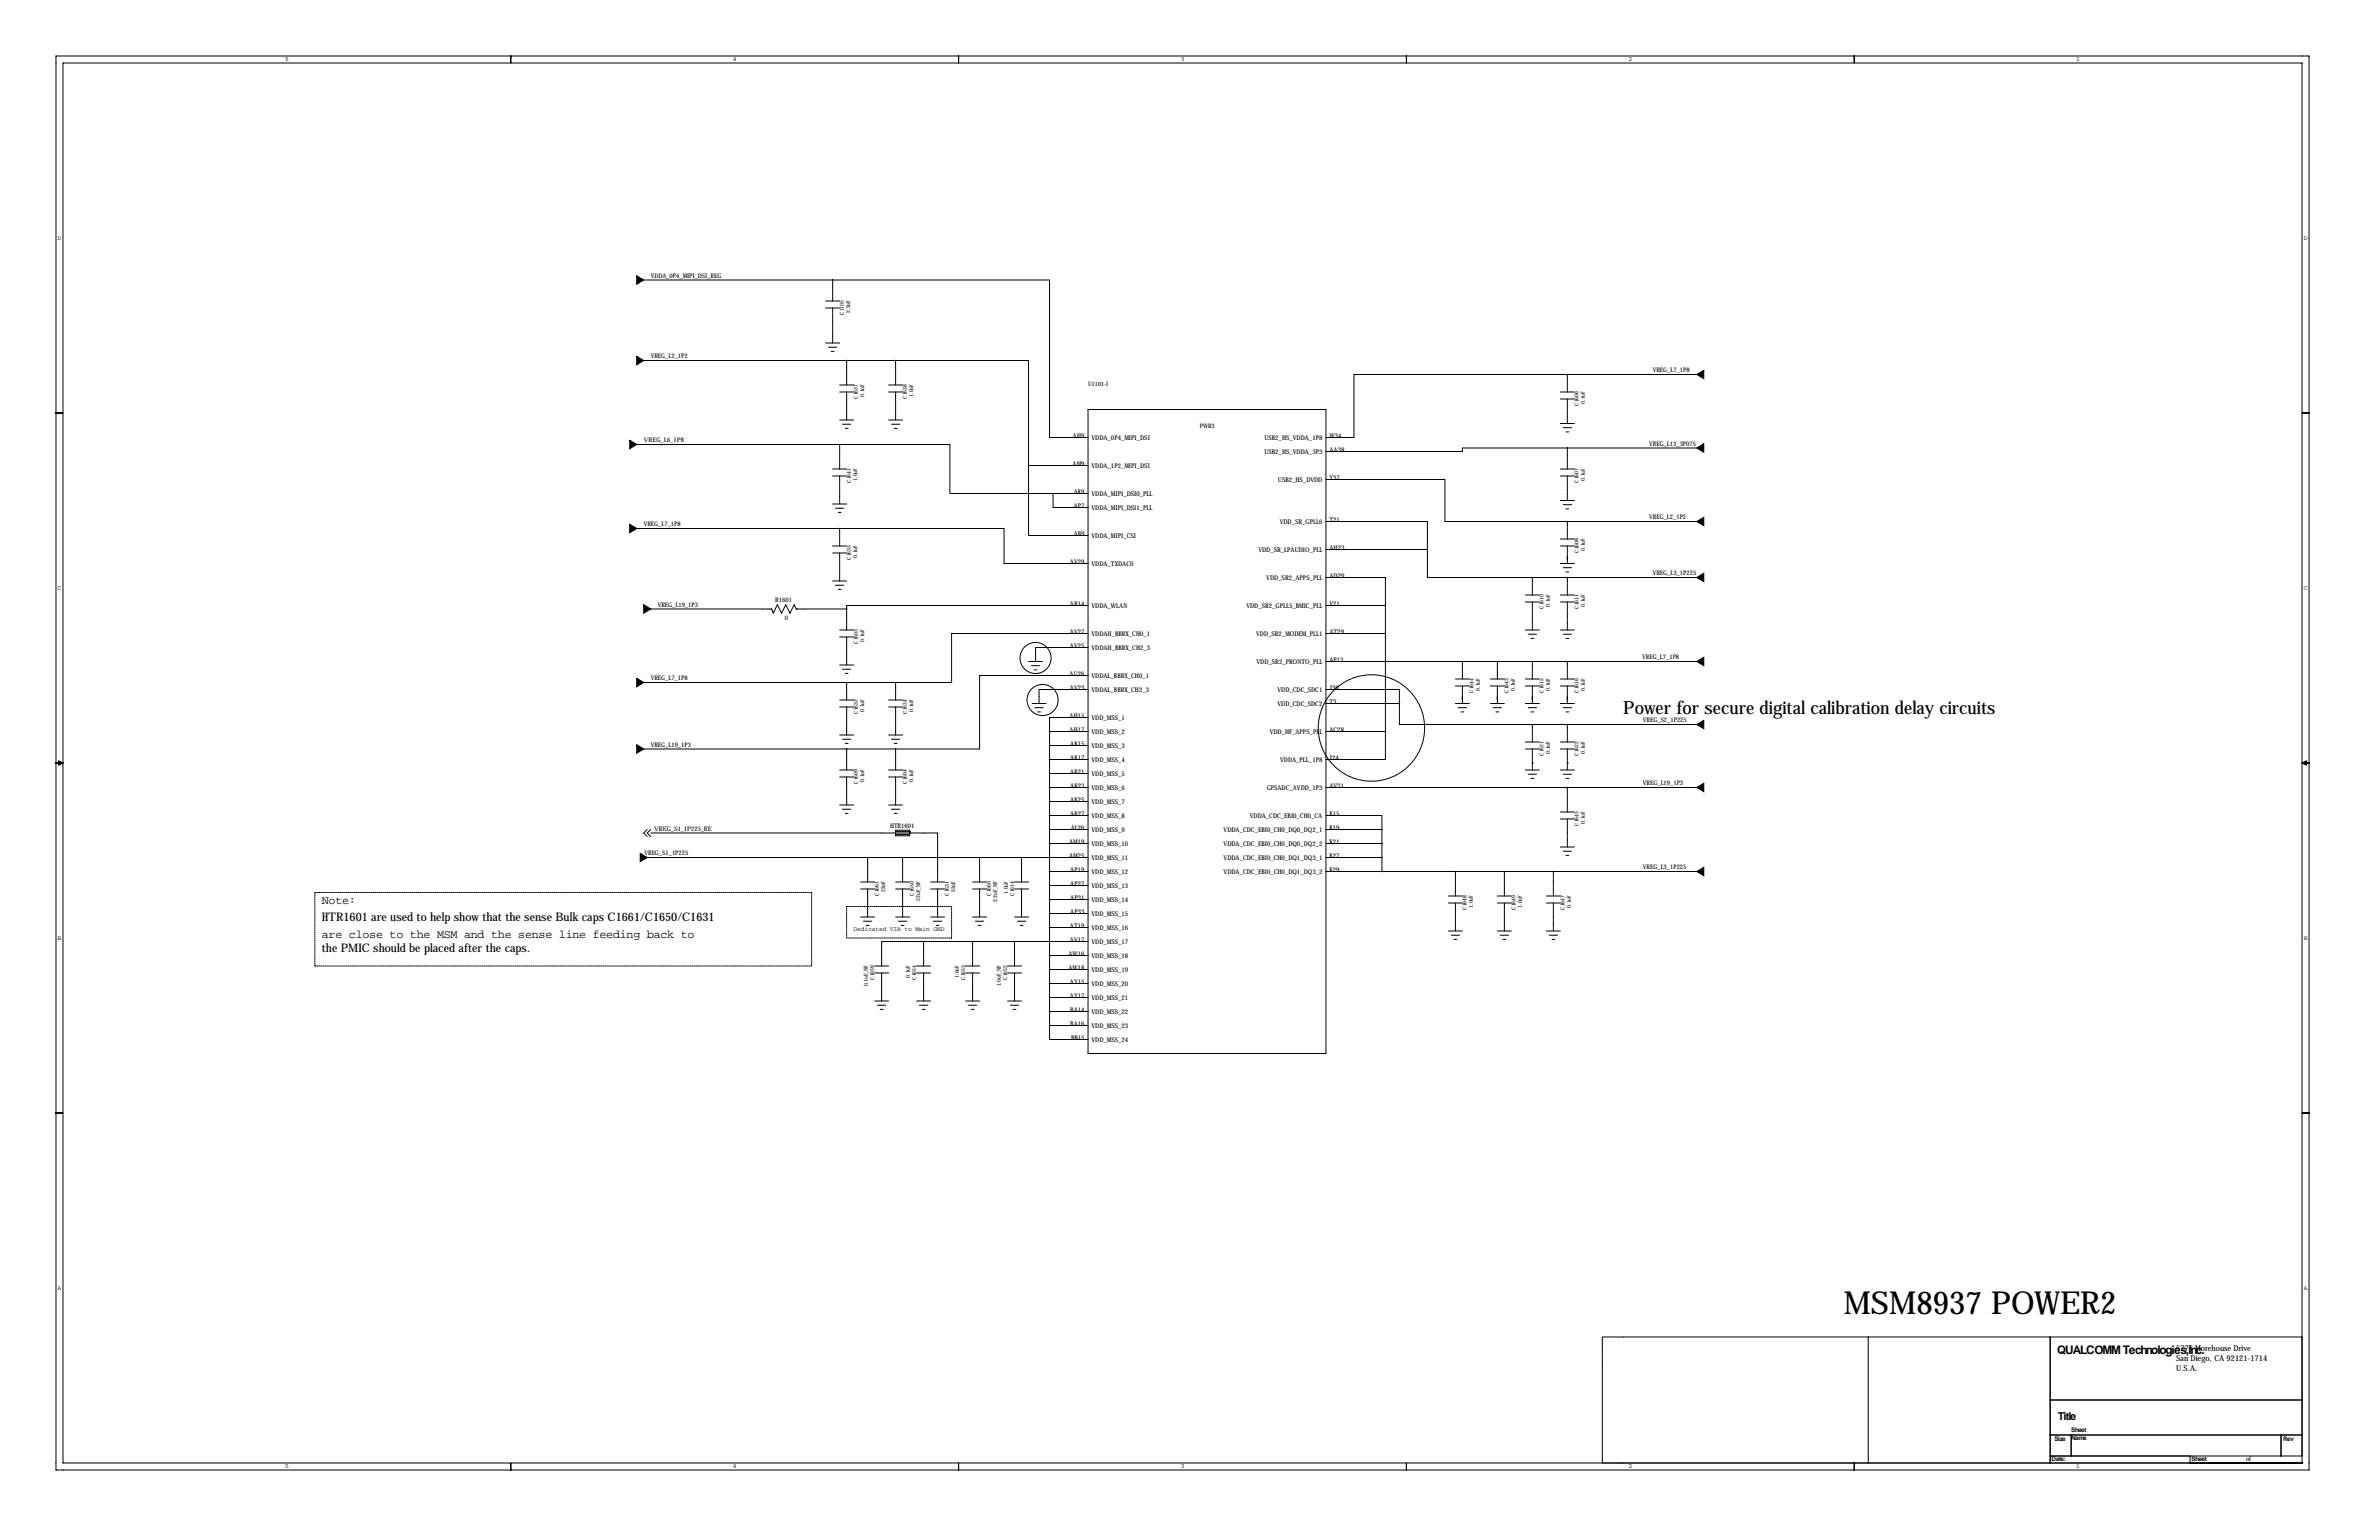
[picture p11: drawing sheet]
<svg xmlns="http://www.w3.org/2000/svg" width="864mm" height="559mm" viewBox="0 0 864 559" stroke-linecap="round" stroke-linejoin="round" font-family="sans-serif">
<defs><g id="words">
<text font-size="11.5" x="669.3" y="476.8">MSM8937 POWER2</text>
<text font-size="6.6" x="589.3" y="259.1">Power for secure digital calibration delay circuits</text>
<g font-size="4.3">
<text x="116.8" y="328.2">Note:</text>
<text x="116.8" y="334">HTR1601 are used to help show that the sense Bulk caps C1661/C1650/C1631</text>
<text x="116.8" y="340.4">are close to the MSM and the sense line feeding back to</text>
<text x="116.8" y="345.4">the PMIC should be placed after the caps.</text>
<text x="746.8" y="491.2">QUALCOMM Technologies,Inc.</text>
</g>
<text font-size="4" x="747" y="515.1">Title</text>
<g font-size="3">
<text x="789.9" y="490.1">5775 Morehouse Drive</text>
<text x="789.9" y="497.6">U.S.A.</text>
<text x="789.9" y="493.8">San Diego, CA 92121-1714</text>
</g>
<g font-size="2.4">
<text x="389.5" y="158.8">AH9</text>
<text x="396.2" y="159.6">VDDA_0P4_MIPI_DSI</text>
<text x="459" y="159.6">USB2_HS_VDDA_1P8</text>
<text x="482.6" y="158.8">W</text>
<text x="484.5" y="158.8">34</text>
<text x="459" y="164.7">USB2_HS_VDDA_3P3</text>
<text x="482.6" y="163.8">AA38</text>
<text x="389.4" y="168.9">AM9</text>
<text x="396.2" y="169.7">VDDA_1P2_MIPI_DSI</text>
<text x="482.6" y="174">Y37</text>
<text x="389.8" y="179.1">AK9</text>
<text x="396.2" y="179.9">VDDA_MIPI_DSI0_PLL</text>
<text x="463.9" y="174.8">USB2_HS_DVDD</text>
<text x="389.8" y="184.1">AP7</text>
<text x="396.2" y="185">VDDA_MIPI_DSI1_PLL</text>
<text x="464.6" y="190.1">VDD_SR_GPLL6</text>
<text x="482.6" y="189.2">T21</text>
<text x="389.8" y="194.3">AB9</text>
<text x="396.2" y="195.1">VDDA_MIPI_CSI</text>
<text x="456.8" y="200.2">VDD_SR_LPAUDIO_PLL</text>
<text x="482.6" y="199.4">AH23</text>
<text x="388.4" y="204.5">AV29</text>
<text x="396.2" y="205.3">VDDA_TXDAC0</text>
<text x="482.6" y="209.6">AD29</text>
<text x="459.7" y="210.4">VDD_SR2_APPS_PLL</text>
<text x="388.4" y="219.7">AR14</text>
<text x="396.2" y="220.5">VDDA_W</text>
<text x="405.2" y="220.5">LAN</text>
<text x="452.5" y="220.5">VDD_SR2_GPLL5_BMIC_PLL</text>
<text x="482.6" y="219.7">V21</text>
<text x="388.4" y="229.9">AV27</text>
<text x="396.2" y="230.7">VDDAH_BBRX_CH0_1</text>
<text x="456" y="230.7">VDD_SR2_MODEM_PLL1</text>
<text x="482.6" y="229.9">AT29</text>
<text x="388.4" y="235">AV25</text>
<text x="396.2" y="235.8">VDDAH_BBRX_CH2_3</text>
<text x="388.3" y="245.1">AU26</text>
<text x="396.2" y="245.9">VDDAL_BBRX_CH0_1</text>
<text x="456.1" y="240.9">VDD_SR2_PRONTO_PLL</text>
<text x="482.6" y="240">AP13</text>
<text x="388.4" y="250.2">AV23</text>
<text x="396.2" y="251">VDDAL_BBRX_CH2_3</text>
<text x="463.8" y="251">VDD_CDC_SDC1</text>
<text x="482.6" y="250.2">J36</text>
<text x="463.8" y="256.1">VDD_CDC_SDC2</text>
<text x="482.6" y="255.3">T3</text>
<text x="388.3" y="260.4">AH15</text>
<text x="396.2" y="261.2">VDD_MSS_1</text>
<text x="388.3" y="265.4">AH17</text>
<text x="396.2" y="266.3">VDD_MSS_2</text>
<text x="460.9" y="266.3">VDD_HF_APPS_PLL</text>
<text x="482.6" y="265.4">AC28</text>
<text x="388.5" y="270.5">AK15</text>
<text x="388.5" y="275.6">AK17</text>
<text x="396.2" y="271.3">VDD_MSS_3</text>
<text x="482.6" y="275.6">J24</text>
<text x="388.5" y="280.7">AK21</text>
<text x="396.2" y="276.4">VDD_MSS_4</text>
<text x="396.2" y="281.5">VDD_MSS_5</text>
<text x="464.7" y="276.4">VDDA_PLL_1P8</text>
<text x="388.5" y="285.8">AK23</text>
<text x="396.2" y="286.6">VDD_MSS_6</text>
<text x="459.8" y="286.6">GPSADC_AVDD_1P3</text>
<text x="482.6" y="285.8">AV31</text>
<text x="388.5" y="290.8">AK25</text>
<text x="396.2" y="291.7">VDD_MSS_7</text>
<text x="388.5" y="295.9">AK27</text>
<text x="396.2" y="296.7">VDD_MSS_8</text>
<text x="453.7" y="296.7">VDDA_CDC_EBI0_CH0_CA</text>
<text x="482.6" y="295.9">K15</text>
<text x="388.7" y="301">AL26</text>
<text x="396.2" y="301.8">VDD_MSS_9</text>
<text x="444.2" y="301.8">VDDA_CDC_EBI0_CH0_DQ0_DQ2_1</text>
<text x="482.6" y="301">K19</text>
<text x="388.1" y="306.1">AM19</text>
<text x="388.1" y="311.1">AM25</text>
<text x="396.2" y="306.9">VDD_MSS_10</text>
<text x="396.2" y="312">VDD_MSS_11</text>
<text x="444.2" y="306.9">VDDA_CDC_EBI0_CH0_DQ0_DQ2_2</text>
<text x="444.2" y="312">VDDA_CDC_EBI0_CH0_DQ1_DQ3_1</text>
<text x="482.6" y="306.1">K21</text>
<text x="482.6" y="311.1">K27</text>
<text x="388.5" y="316.2">AP19</text>
<text x="396.2" y="317.1">VDD_MSS_12</text>
<text x="444.2" y="317.1">VDDA_CDC_EBI0_CH0_DQ1_DQ3_2</text>
<text x="482.6" y="316.2">K29</text>
<text x="388.5" y="321.3">AP27</text>
<text x="396.2" y="322.1">VDD_MSS_13</text>
<text x="388.5" y="326.4">AP31</text>
<text x="396.2" y="327.2">VDD_MSS_14</text>
<text x="388.5" y="331.5">AP33</text>
<text x="396.2" y="332.3">VDD_MSS_15</text>
<text x="388.4" y="336.5">AT19</text>
<text x="388.4" y="341.6">AV17</text>
<text x="396.2" y="337.4">VDD_MSS_16</text>
<text x="387.9" y="346.7">AW</text>
<text x="391.3" y="346.7">16</text>
<text x="396.2" y="342.5">VDD_MSS_17</text>
<text x="396.2" y="347.5">VDD_MSS_18</text>
<text x="387.9" y="351.8">AW</text>
<text x="391.3" y="351.8">18</text>
<text x="396.2" y="352.6">VDD_MSS_19</text>
<text x="388.4" y="356.9">AY15</text>
<text x="396.2" y="357.7">VDD_MSS_20</text>
<text x="388.4" y="361.9">AY17</text>
<text x="396.2" y="362.8">VDD_MSS_21</text>
<text x="388.5" y="367">BA14</text>
<text x="396.2" y="367.9">VDD_MSS_22</text>
<text x="388.5" y="372.1">BA16</text>
<text x="388.8" y="377.2">BB15</text>
<text x="396.2" y="372.9">VDD_MSS_23</text>
<text x="396.2" y="378">VDD_MSS_24</text>
</g>
<g font-size="2.3">
<text x="103.5" y="22.2">5</text>
<text x="266" y="22.2">4</text>
<text x="428.6" y="22.2">3</text>
<text x="591.2" y="22.2">2</text>
<text x="753.7" y="22.2">1</text>
<text x="20.9" y="87">D</text>
<text x="836.3" y="87">D</text>
<text x="236.2" y="100.8">VDDA_0P4_MIPI_DSI_REG</text>
<text x="236.2" y="130">VREG_L2_1P2</text>
<text x="599.9" y="135.1">VREG_L7_1P8</text>
<text x="233.7" y="160.5">VREG_L6_1P8</text>
<text x="598.7" y="161.8">VREG_L13_3P075</text>
<text x="233.7" y="191">VREG_L7_1P8</text>
<text x="598.7" y="188.5">VREG_L2_1P2</text>
<text x="599.9" y="208.8">VREG_L3_1P225</text>
<text x="20.9" y="214">C</text>
<text x="836.3" y="214">C</text>
<text x="238.8" y="220.2">VREG_L19_1P3</text>
<text x="281.4" y="218.4">R1601</text>
<text x="284.9" y="225.1">0</text>
<text x="596.1" y="239.3">VREG_L7_1P8</text>
<text x="236.2" y="246.9">VREG_L7_1P8</text>
<text x="596.4" y="262.1">VREG_S2_1P225</text>
<text x="236.2" y="271">VREG_L19_1P3</text>
<text x="596.4" y="285">VREG_L19_1P3</text>
<text x="237.5" y="301.5">VREG_S1_1P225_RE</text>
<text x="323.1" y="300.4">HTR1601</text>
<text x="233.9" y="310.4">VREG_S1_1P225</text>
<text x="596.4" y="315.5">VREG_L3_1P225</text>
<text x="20.9" y="341">B</text>
<text x="309.9" y="337.8">Dedicated VIA to Main GND</text>
<text x="836.3" y="341">B</text>
<text x="20.9" y="468">A</text>
<text x="836.3" y="468">A</text>
<text x="751.8" y="519.6">Sheet</text>
<text x="745.7" y="522.7">Size</text>
<text x="751.8" y="522.5">Name</text>
<text x="828.8" y="523">Rev</text>
<text x="103.5" y="532.8">5</text>
<text x="266" y="532.8">4</text>
<text x="428.6" y="532.8">3</text>
<text x="591.2" y="532.8">2</text>
<text x="744.7" y="530.1">Date:</text>
<text x="753.7" y="532.8">1</text>
<text x="795.5" y="530.1">Sheet</text>
<text x="815.3" y="530.1">of</text>
</g>
<g font-size="2.2">
<text x="395" y="140.2">U1101-I</text>
<text x="435.6" y="155.4">PW</text>
<text x="438.5" y="155.4">R3</text>
</g>
<g font-size="2">
<text x="308.6" y="113.5" transform="rotate(-90 308.6 113.5)">2.2uF</text>
<text x="306.3" y="114.2" transform="rotate(-90 306.3 114.2)">C1105</text>
<text x="313.7" y="144" transform="rotate(-90 313.7 144)">0.1uF</text>
<text x="331.5" y="144" transform="rotate(-90 331.5 144)">1.0uF</text>
<text x="311.4" y="144.6" transform="rotate(-90 311.4 144.6)">C1637</text>
<text x="329.2" y="144.6" transform="rotate(-90 329.2 144.6)">C1638</text>
<text x="573" y="147.2" transform="rotate(-90 573 147.2)">C1606</text>
<text x="575.3" y="146.5" transform="rotate(-90 575.3 146.5)">0.1uF</text>
<text x="308.9" y="175.1" transform="rotate(-90 308.9 175.1)">C1641</text>
<text x="311.1" y="174.4" transform="rotate(-90 311.1 174.4)">1.0uF</text>
<text x="573" y="175.1" transform="rotate(-90 573 175.1)">C1607</text>
<text x="575.3" y="174.4" transform="rotate(-90 575.3 174.4)">0.1uF</text>
<text x="308.9" y="203.1" transform="rotate(-90 308.9 203.1)">C1635</text>
<text x="311.1" y="202.4" transform="rotate(-90 311.1 202.4)">0.1uF</text>
<text x="573" y="200.5" transform="rotate(-90 573 200.5)">C1608</text>
<text x="575.3" y="199.8" transform="rotate(-90 575.3 199.8)">0.1uF</text>
<text x="560.3" y="220.8" transform="rotate(-90 560.3 220.8)">C1610</text>
<text x="562.6" y="220.2" transform="rotate(-90 562.6 220.2)">0.1uF</text>
<text x="573" y="220.8" transform="rotate(-90 573 220.8)">C1611</text>
<text x="575.3" y="220.2" transform="rotate(-90 575.3 220.2)">0.1uF</text>
<text x="311.4" y="233.5" transform="rotate(-90 311.4 233.5)">C1603</text>
<text x="313.7" y="232.9" transform="rotate(-90 313.7 232.9)">0.1uF</text>
<text x="534.9" y="251.3" transform="rotate(-90 534.9 251.3)">C1644</text>
<text x="537.2" y="250.6" transform="rotate(-90 537.2 250.6)">0.1uF</text>
<text x="547.6" y="251.3" transform="rotate(-90 547.6 251.3)">C1643</text>
<text x="549.9" y="250.6" transform="rotate(-90 549.9 250.6)">0.1uF</text>
<text x="560.3" y="251.3" transform="rotate(-90 560.3 251.3)">C1615</text>
<text x="562.6" y="250.6" transform="rotate(-90 562.6 250.6)">0.1uF</text>
<text x="573" y="251.3" transform="rotate(-90 573 251.3)">C1616</text>
<text x="575.3" y="250.6" transform="rotate(-90 575.3 250.6)">0.1uF</text>
<text x="311.4" y="258.9" transform="rotate(-90 311.4 258.9)">C1632</text>
<text x="313.7" y="258.3" transform="rotate(-90 313.7 258.3)">0.1uF</text>
<text x="329.2" y="258.9" transform="rotate(-90 329.2 258.9)">C1634</text>
<text x="331.5" y="258.3" transform="rotate(-90 331.5 258.3)">0.1uF</text>
<text x="560.3" y="274.2" transform="rotate(-90 560.3 274.2)">C1621</text>
<text x="562.6" y="273.5" transform="rotate(-90 562.6 273.5)">0.1uF</text>
<text x="573" y="274.2" transform="rotate(-90 573 274.2)">C1622</text>
<text x="575.3" y="273.5" transform="rotate(-90 575.3 273.5)">0.1uF</text>
<text x="311.4" y="284.3" transform="rotate(-90 311.4 284.3)">C1609</text>
<text x="313.7" y="283.7" transform="rotate(-90 313.7 283.7)">0.1uF</text>
<text x="329.2" y="284.3" transform="rotate(-90 329.2 284.3)">C1604</text>
<text x="331.5" y="283.7" transform="rotate(-90 331.5 283.7)">0.1uF</text>
<text x="573" y="299.6" transform="rotate(-90 573 299.6)">C1645</text>
<text x="575.3" y="298.9" transform="rotate(-90 575.3 298.9)">0.1uF</text>
<text x="321.3" y="323.7" transform="rotate(-90 321.3 323.7)">22uF</text>
<text x="346.7" y="323.7" transform="rotate(-90 346.7 323.7)">22uF</text>
<text x="319" y="325" transform="rotate(-90 319 325)">C1661</text>
<text x="331.7" y="325" transform="rotate(-90 331.7 325)">C1650</text>
<text x="334" y="326.9" transform="rotate(-90 334 326.9)">22uF_NF</text>
<text x="344.4" y="325" transform="rotate(-90 344.4 325)">C1631</text>
<text x="359.7" y="325" transform="rotate(-90 359.7 325)">C1660</text>
<text x="361.9" y="327.5" transform="rotate(-90 361.9 327.5)">2.2uF_NF</text>
<text x="365.9" y="324.3" transform="rotate(-90 365.9 324.3)">1.0uF</text>
<text x="368.2" y="325" transform="rotate(-90 368.2 325)">C1614</text>
<text x="534.7" y="329.4" transform="rotate(-90 534.7 329.4)">1.0uF</text>
<text x="552.4" y="329.4" transform="rotate(-90 552.4 329.4)">1.0uF</text>
<text x="570.2" y="329.4" transform="rotate(-90 570.2 329.4)">0.1uF</text>
<text x="532.4" y="330.1" transform="rotate(-90 532.4 330.1)">C1648</text>
<text x="550.2" y="330.1" transform="rotate(-90 550.2 330.1)">C1649</text>
<text x="567.9" y="330.1" transform="rotate(-90 567.9 330.1)">C1647</text>
<text x="315.1" y="357.9" transform="rotate(-90 315.1 357.9)">0.1uF_NF</text>
<text x="317.4" y="355.5" transform="rotate(-90 317.4 355.5)">C1659</text>
<text x="330.3" y="354.8" transform="rotate(-90 330.3 354.8)">0.1uF</text>
<text x="332.6" y="355.5" transform="rotate(-90 332.6 355.5)">C1654</text>
<text x="348.1" y="354.8" transform="rotate(-90 348.1 354.8)">1.0uF</text>
<text x="350.4" y="355.5" transform="rotate(-90 350.4 355.5)">C1653</text>
<text x="363.3" y="357.9" transform="rotate(-90 363.3 357.9)">1.0uF_NF</text>
<text x="365.6" y="355.5" transform="rotate(-90 365.6 355.5)">C1652</text>
</g>
</g></defs>
<g fill="none" stroke="#000" stroke-width=".36">
<path d="M20.3 20.3h817.9v513.1h-817.9zM22.9 22.9h812.8v508h-812.8zM185.4 20.3v2.6M348 20.3v2.6M510.5 20.3v2.6M673.1 20.3v2.6M233.7 101.6h68.6M299.7 109.2h5.1M299.7 111.8h5.1M302.3 101.6h78.7v57.2h14M302.3 101.6v7.6M302.3 111.8v12.7"/>
<path d="M233.7 130.8h91.4M299.7 124.5h5.1M300.7 126h3.1M301.8 127.5h1M304.8 139.7h5.1M307.3 130.8v8.9M322.6 139.7h5.1M325.1 130.8h48.3v38.1M325.1 130.8v8.9M569 135.9h-77.5v22.9h-10.2M569 135.9v6.3M569 135.9h46.9"/>
<path d="M20.3 149.9h2.6M304.8 142.2h5.1M304.8 152.4h5.1M305.8 153.9h3.1M306.8 155.4h1M307.3 142.2v10.2M322.6 142.2h5.1M322.6 152.4h5.1M323.6 153.9h3M324.6 155.4h1M325.1 142.2v10.2M395 148.6h86.3v233.7h-86.3z"/>
<path d="M566.4 142.2h5.1M566.4 144.8h5.1M566.4 153.7h5.1M567.4 155.2h3.1M568.5 156.7h1M569 144.8v8.9M835.7 149.9h2.5M231.1 161.3h73.7M302.3 170.2h5M302.3 172.7h5M304.8 161.3h40v17.8h37.5M304.8 161.3v8.9"/>
<path d="M304.8 172.7v10.2M373.4 168.9v25.4h21.6M373.4 168.9h21.6M382.3 179.1v5h12.7M382.3 179.1h12.7M481.3 174h43.2v15.2h44.5M566.4 170.2h5.1M566.4 172.7h5.1M569 162.6h-38.1v1.2h-49.6M569 162.6v7.6M569 172.7v8.9M569 162.6h46.9"/>
<path d="M231.1 191.8h73.7M302.3 198.1h5M302.3 182.9h5M303.3 184.4h3M304.3 185.9h1M304.8 191.8h59.7v12.7h30.5M304.8 191.8v6.3M481.3 189.2h36.9v10.2M481.3 199.4h36.9M518.2 199.4v10.2h38.1M566.4 195.6h5.1M566.4 198.1h5.1"/>
<path d="M566.4 181.6h5.1M567.4 183.1h3.1M568.5 184.7h1M569 189.2v6.4M569 198.1v6.4M569 189.2h46.9M302.3 200.7h5M302.3 210.8h5M303.3 212.3h3M304.3 213.9h1M304.8 200.7v10.1M395 219.7h-87.7v1.3"/>
<path d="M481.3 209.6h21.6v10.1M481.3 219.7h21.6M502.9 219.7v45.7M553.7 215.9h5.1M553.7 218.4h5.1M556.3 209.6v6.3M556.3 218.4v10.2M556.3 209.6h59.6M566.4 215.9h5.1M566.4 218.4h5.1M566.4 204.5h5.1M567.4 206h3.1"/>
<path d="M568.5 207.5h1M569 209.6v6.3M569 218.4v10.2M236.2 221h44l.5 1.5 1.5-3 1.5 3 1.5-3 1.6 3 1.5-3 .8 1.5h18.2M304.8 228.6h5.1M304.8 231.1h5.1M307.3 221v7.6M307.3 231.1v10.2M395 234.9h-19.1v5.1M395 229.9h-49.6v17.7h-20.3M481.3 229.9h21.6M553.7 228.6h5.1"/>
<path d="M554.7 230.1h3.1M555.8 231.6h1M566.4 228.6h5.1M567.4 230.1h3.1M568.5 231.6h1M233.7 247.6h91.4M304.8 254h5.1M304.8 256.5h5.1M304.8 241.3h5.1M305.8 242.8h3.1M306.8 244.3h1M307.3 247.6v6.4"/>
<path d="M307.3 256.5v10.2M322.6 254h5.1M322.6 256.5h5.1M325.1 247.6v6.4M325.1 256.5v10.2M373.4 240h5.1M374.4 241.6h3M374.6 255.3h5.1M375.4 243.1h1M375.7 256.8h3M376.7 258.3h1M395 245.1h-39.4v26.7h-30.5"/>
<path d="M395 250.2h-17.8v5.1M481.3 250.2h26.7v5.1M481.3 240h134.6M481.3 255.3h26.7M502.9 240h.1M508 255.3v7.6h48.3M528.3 246.4h5.1M528.3 248.9h5.1M528.3 255.3h5.1M529.3 256.8h3.1M530.4 258.3h1M530.9 240v6.4"/>
<path d="M530.9 248.9v6.4M541 246.4h5.1M541 248.9h5.1M541 255.3h5.1M542 256.8h3.1M543.1 258.3h1M543.6 240v6.4M543.6 248.9v6.4M553.7 246.4h5.1M553.7 248.9h5.1M553.7 255.3h5.1M554.7 256.8h3.1"/>
<path d="M555.8 258.3h1M556.3 240v6.4M556.3 248.9v6.4M566.4 246.4h5.1M566.4 248.9h5.1M566.4 255.3h5.1M567.4 256.8h3.1M568.5 258.3h1M569 240v6.4M569 248.9v6.4M20.3 276.9h2.6M21.3 276.1l1.6 .8-1.6 .7z"/>
<path d="M233.7 271.8h91.4M304.8 279.4h5.1M304.8 266.7h5.1M305.8 268.2h3.1M306.8 269.7h1M307.3 271.8v7.6M322.6 279.4h5.1M322.6 266.7h5.1M323.6 268.2h3M324.6 269.7h1M325.1 271.8v7.6M381 265.4h14"/>
<path d="M381 270.5h14M381 275.6h14M381 265.4v106.7M395 260.3h-14v5.1M481.3 265.4h21.6M502.9 265.4v10.2h-21.6M553.7 279.4h5.1M553.7 269.2h5.1M553.7 271.8h5.1M556.3 276.9h.1M556.3 262.9v6.3M556.3 271.8v7.6"/>
<path d="M556.3 262.9h59.6M566.4 279.4h5.1M566.4 269.2h5.1M566.4 271.8h5.1M569 276.9h.1M569 262.9v6.3M569 271.8v7.6M835.7 276.9h2.5M835.7 276.9l1.5-.8v1.5zM304.8 281.9h5.1M304.8 292.1h5.1M305.8 293.6h3.1"/>
<path d="M306.8 295.1h1M307.3 281.9v10.2M322.6 281.9h5.1M322.6 292.1h5.1M323.6 293.6h3M324.6 295.1h1M325.1 281.9v10.2M381 280.7h14M381 285.8h14M381 295.9h14M381 290.8h14M481.3 295.9h20.3v5.1"/>
<path d="M481.3 285.8h134.6M554.7 280.9h3.1M555.8 282.4h1M566.4 294.6h5.1M566.4 297.2h5.1M567.4 280.9h3.1M568.5 282.4h1M569 285.8v8.8M569 297.2v10.1M234.9 311.1h160.1M234.9 301l-1.2 1.3 1.2 1.2M236.2 302.3h104.2v8.8"/>
<path d="M236.2 301l-1.3 1.3 1.3 1.2M315 311.1v8.9M325.1 301.2h5.1v2.1h-5.1zM325.1 302.8h5.1M325.1 301.8h5.1M327.7 311.1v8.9M330.2 302.3h.1M330.2 301.8h.1M340.4 311.1h.1M340.4 311.1v8.9M355.6 311.1v8.9M370.8 311.1v8.9"/>
<path d="M381 311.1h.1M381 301h14M381 306.1h14M381 316.2h14M481.3 301h20.3M481.3 306.1h20.3M481.3 311.1h20.3M481.3 316.2h134.6M501.6 301v15.2M528.3 316.2v8.9M546.1 316.2v8.9M563.9 316.2v8.9"/>
<path d="M566.4 307.3h5.1M567.4 308.9h3.1M568.5 310.4h1M312.4 320h5.1M312.4 322.6h5.1M312.4 332.7h5.1M313.4 334.3h3.1M314.5 335.8h1M315 322.6v10.1M325.1 320h5.1M325.1 322.6h5.1M325.1 332.7h5.1"/>
<path d="M326.1 334.3h3.1M327.2 335.8h1M327.7 322.6v10.1M337.8 320h5.1M337.8 322.6h5.1M337.8 332.7h5.1M338.8 334.3h3.1M339.9 335.8h1M340.4 322.6v10.1M353.1 320h5M353.1 322.6h5M353.1 332.7h5"/>
<path d="M354.1 334.3h3M355.1 335.8h1M355.6 322.6v10.1M368.3 320h5.1M368.3 322.6h5.1M368.3 332.7h5.1M369.3 334.3h3.1M370.3 335.8h1M370.8 322.6v10.1M381 321.3h14M381 326.4h14M381 331.5h14"/>
<path d="M381 336.5h14M525.8 325.1h5.1M525.8 327.7h5.1M525.8 337.8h5.1M526.8 339.3h3M528.3 327.7v10.1M543.6 325.1h5M543.6 327.7h5M543.6 337.8h5M544.6 339.3h3M546.1 327.7v10.1M561.3 325.1h5.1"/>
<path d="M561.3 327.7h5.1M561.3 337.8h5.1M562.4 339.3h3M563.9 327.7v10.1M317.5 350.5h5.1M317.5 353.1h5.1M320 353.1v10.1M332.7 350.5h5.1M332.7 353.1h5.1M335.3 341.6h-15.3v8.9M335.3 341.6v8.9M335.3 353.1v10.1"/>
<path d="M335.3 341.6h59.7M350.5 350.5h5.1M350.5 353.1h5.1M353.1 341.6v8.9M353.1 353.1v10.1M365.8 350.5h5M365.8 353.1h5M368.3 341.6v8.9M368.3 353.1v10.1M381 341.6h.1M381 346.7h14M381 351.8h14"/>
<path d="M381 356.9h14M527.8 340.9h1M545.6 340.9h1M563.4 340.9h1M317.5 363.2h5.1M318.5 364.7h3.1M319.5 366.3h1M332.7 363.2h5.1M333.8 364.7h3M334.8 366.3h1M350.5 363.2h5.1M351.5 364.7h3.1"/>
<path d="M352.6 366.3h1M365.8 363.2h5M366.8 364.7h3M367.8 366.3h1M381 372.1v5.1h14M381 361.9h14M381 367h14M381 372.1h14M20.3 403.9h2.6M835.7 403.9h2.5M678.2 485.1v45.8M744.2 485.1v45.8"/>
<path d="M835.7 485.1h-254v45.8M744.2 508h91.5M185.4 530.9v2.5M348 530.9v2.5M510.5 530.9v2.5M673.1 530.9v2.5M744.2 520.7h91.5M744.2 528.3h91.5M751.8 520.7v7.6M795 530.9h.1M795 528.3v2.6M828 520.7v7.6"/>
<path d="M835.7 530.9h.1"/>
<circle cx="375.9" cy="238.8" r="5.6"/>
<circle cx="378.5" cy="254" r="5.6"/>
<circle cx="497.8" cy="264.2" r="19.3"/>
</g>
<path d="M114.3 323.8h180.3M294.6 323.8v26.7M307.3 328.9h38.1M345.4 328.9v11.5M114.3 350.5v-26.7M294.6 350.5h-180.3M307.3 340.4v-11.5M345.4 340.4h-38.1" fill="none" stroke="#000" stroke-width=".36" stroke-dasharray=".4 .4"/>
<g fill="#000" stroke="#000" stroke-width=".36">
<path d="M231.1 100.1l2.6 1.5-2.6 1.5zM231.1 129.3l2.6 1.5-2.6 1.5zM615.9 135.9l2.6-1.5v3zM228.6 159.8l2.5 1.5-2.5 1.5zM615.9 162.6l2.6-1.6v3.1zM228.6 190.2l2.5 1.6-2.5 1.5zM615.9 189.2l2.6-1.5v3.1zM233.7 219.5l2.5 1.5-2.5 1.5zM615.9 209.6l2.6-1.6v3.1zM615.9 240l2.6-1.5v3.1zM231.1 246.1l2.6 1.5-2.6 1.6zM231.1 270.3l2.6 1.5-2.6 1.5z"/>
<path d="M615.9 262.9l2.6-1.5v3zM615.9 285.8l2.6-1.6v3.1zM232.4 309.6l2.5 1.5-2.5 1.6zM615.9 316.2l2.6-1.5v3.1z"/>
</g>
<path d="M307.3 271.8a.05 .05 0 0 0 .1 0 .05 .05 0 0 0-.1 0zM568.9 189.2a.05 .05 0 0 0 .1 0 .05 .05 0 0 0-.1 0zM568.9 162.6a.05 .05 0 0 0 .1 0 .05 .05 0 0 0-.1 0zM568.9 209.6a.05 .05 0 0 0 .1 0 .05 .05 0 0 0-.1 0zM556.2 209.6a.05 .05 0 0 0 .1 0 .05 .05 0 0 0-.1 0zM518.1 199.4a.05 .05 0 0 0 .1 0 .05 .05 0 0 0-.1 0zM568.9 262.9a.05 .05 0 0 0 .1 0 .05 .05 0 0 0-.1 0zM556.2 262.9a.05 .05 0 0 0 .1 0 .05 .05 0 0 0-.1 0zM568.9 240a.05 .05 0 0 0 .1 0 .05 .05 0 0 0-.1 0zM556.2 240a.05 .05 0 0 0 .1 0 .05 .05 0 0 0-.1 0zM543.5 240a.05 .05 0 0 0 .1 0 .05 .05 0 0 0-.1 0zM530.8 240a.05 .05 0 0 0 .1 0 .05 .05 0 0 0-.1 0zM568.9 285.8a.05 .05 0 0 0 .1 0 .05 .05 0 0 0-.1 0zM307.3 130.8a.05 .05 0 0 0 .1 0 .05 .05 0 0 0-.1 0zM501.6 301a.05 .05 0 0 0 .1 0 .05 .05 0 0 0-.1 0zM501.6 306.1a.05 .05 0 0 0 .1 0 .05 .05 0 0 0-.1 0zM501.6 311.2a.05 .05 0 0 0 .1 0 .05 .05 0 0 0-.1 0zM501.6 316.2a.05 .05 0 0 0 .1 0 .05 .05 0 0 0-.1 0zM568.9 135.9a.05 .05 0 0 0 .1 0 .05 .05 0 0 0-.1 0zM307.3 247.7a.05 .05 0 0 0 .1 0 .05 .05 0 0 0-.1 0zM353 341.6a.05 .05 0 0 0 .1 0 .05 .05 0 0 0-.1 0zM370.8 311.2a.05 .05 0 0 0 .1 0 .05 .05 0 0 0-.1 0zM340.3 311.2a.05 .05 0 0 0 .1 0 .05 .05 0 0 0-.1 0zM327.6 311.2a.05 .05 0 0 0 .1 0 .05 .05 0 0 0-.1 0zM314.9 311.2a.05 .05 0 0 0 .1 0 .05 .05 0 0 0-.1 0zM340.3 311.2a.05 .05 0 0 0 .1 0 .05 .05 0 0 0-.1 0zM307.3 221a.05 .05 0 0 0 .1 0 .05 .05 0 0 0-.1 0zM302.2 101.6a.05 .05 0 0 0 .1 0 .05 .05 0 0 0-.1 0z" fill="#000" stroke="#000" stroke-width=".51"/>
<use href="#words"/>
</svg>
